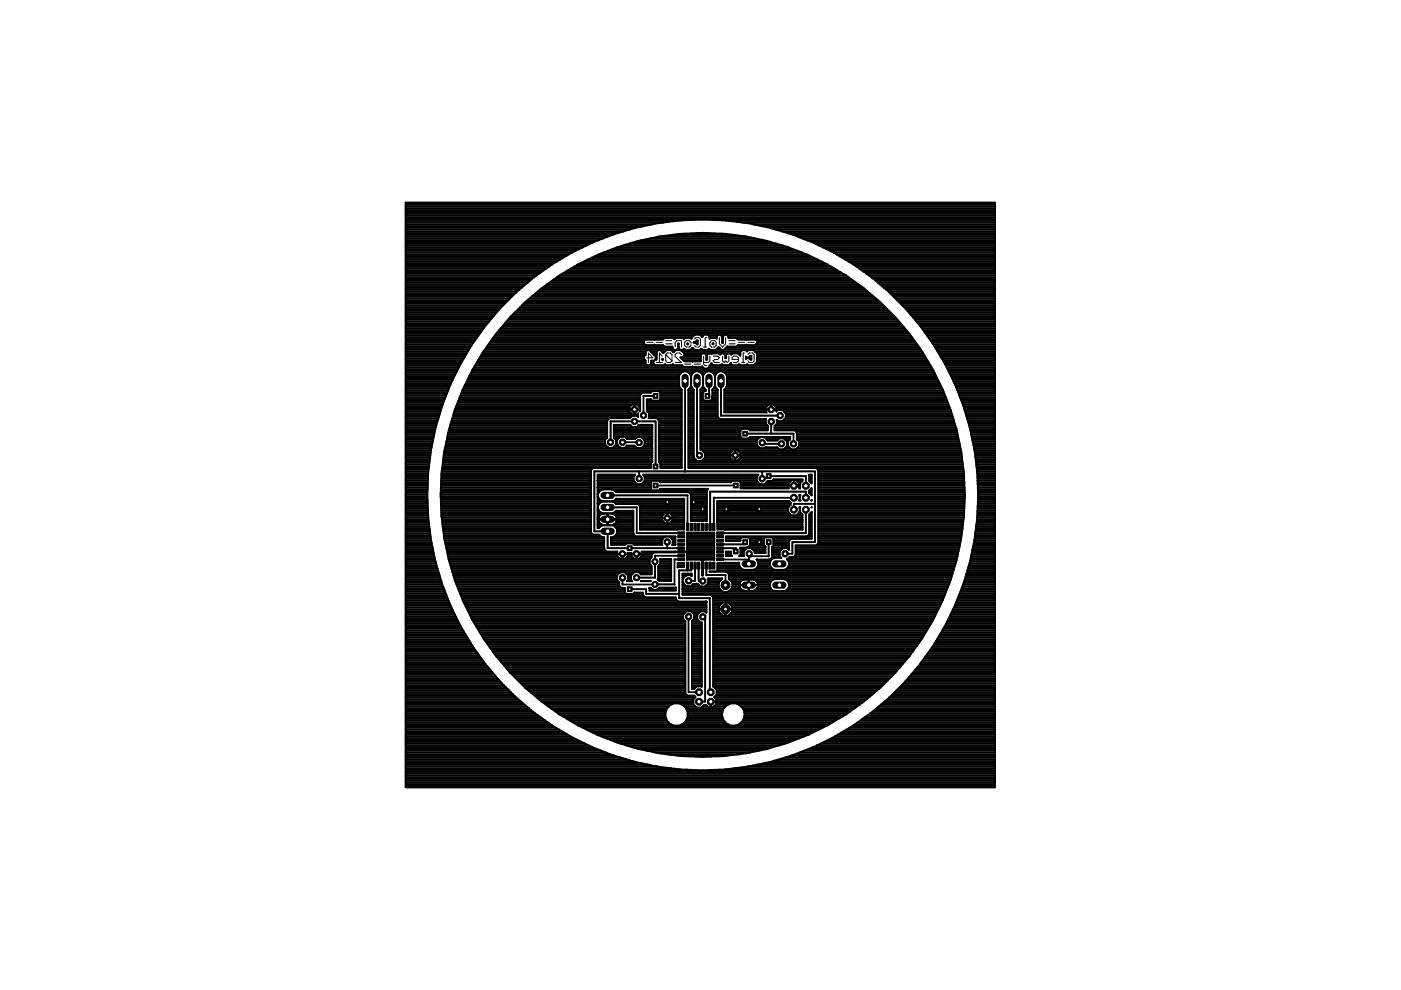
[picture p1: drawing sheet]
<svg xmlns="http://www.w3.org/2000/svg" width="297mm" height="210mm" viewBox="0 0 297 210" stroke-linecap="round" stroke-linejoin="round" font-family="sans-serif">
<g fill="none" stroke="#000" stroke-width=".21">
<path d="M137.1 72.6h1.4M137.1 75.9h1.4l-1-1.1v2.1M139.1 72.6h1.4M139.1 76.9h1.4M140.5 75.5l-.7-.7v2.1M141.1 72.9h1.4M141.1 72.2h1.4M141.1 75.2l.4-.4h.6l.4 .4v1.3M141.1 75.2v1.3l.4 .4h.6l.4-.4M141.1 75.2l1.4 1.3M143.2 73.6v-1l.3-.4h1v1.4M144.5 75.2l-.4-.4h-.6l-.3 .4v.3l1.3 1.4h-1.3"/>
<path d="M145.2 77.2h1.3M145.5 72.2h.7l.3 .4v.7l-.3 .3h-.7l-.3-.3v-.7zM147.2 71.9l.3-.3h.7l.3 .3v1.4l-.3 .3h-.7l-.3-.3M147.2 77.2h1.3M149.2 73.6h.6M149.2 75.5v1.7l.3 .3h.4M149.8 71.6h-.3v2M150.5 75.5v1l-.3 .4h-1M150.9 72.2h.6l.3 .4v.7l-.3 .3h-.6l-.4-.3v-.7zM151.2 75.5h1l.3 .4-.3 .3h-.7l-.3 .3 .3 .4h1M152.5 71.6v1.3l.7 .7 .7-.7v-1.3M153.2 75.5v1l.3 .4 .4-.4 .3 .4 .3-.4v-1"/>
<path d="M154.5 72.9h1.4M154.5 72.2h1.4M156.5 72.6h1.4M156.5 76.2h-1.3v-.3l.4-.4h.6l.3 .4v.6l-.3 .4h-.6M157.2 76.9h.7M157.9 74.8h-.3v2.1M158.6 72.6h1.3M158.6 75.2l.3-.4h.7l.3 .4v1.3l-.3 .4h-.7l-.3-.4"/>
</g>
<g fill="#000" stroke="#000" stroke-width=".21">
<path d="M143.7 118.4h1.5v.5h-1.5zM143.7 117.6h1.5v.5h-1.5zM143.7 116.8h1.5v.5h-1.5zM143.7 116h1.5v.5h-1.5zM143.7 115.2h1.5v.5h-1.5zM143.7 114.4h1.5v.5h-1.5zM143.7 113.6h1.5v.5h-1.5zM143.7 112.8h1.5v.5h-1.5zM145.5 111h.5v1.5h-.5zM145.5 119.2h.5v1.5h-.5zM146.3 111h.5v1.5h-.5zM146.3 119.2h.5v1.5h-.5z"/>
<path d="M147.1 111h.5v1.5h-.5zM147.1 119.2h.5v1.5h-.5zM147.9 111h.5v1.5h-.5zM147.9 119.2h.5v1.5h-.5zM148.7 111h.5v1.5h-.5zM148.7 119.2h.5v1.5h-.5zM149.5 111h.5v1.5h-.5zM149.5 119.2h.5v1.5h-.5zM150.3 111h.5v1.5h-.5zM150.3 119.2h.5v1.5h-.5zM151.1 111h.5v1.5h-.5zM151.1 119.2h.5v1.5h-.5z"/>
<path d="M151.9 112.8h1.5v.5h-1.5zM151.9 113.6h1.5v.5h-1.5zM151.9 114.4h1.5v.5h-1.5zM151.9 115.2h1.5v.5h-1.5zM151.9 116h1.5v.5h-1.5zM151.9 116.8h1.5v.5h-1.5zM151.9 117.6h1.5v.5h-1.5zM151.9 118.4h1.5v.5h-1.5z"/>
<circle cx="132" cy="122.5" r=".71"/>
</g>
<g fill="none" stroke="#000" stroke-width=".42">
<path d="M86 43h125v123.9h-125zM86 59.9h25.9M86 59.5h26.3M86 59.2h26.8M86 58.8h27.2M86 58.4h27.7M86 58h28.3M86 57.7h28.8M86 57.3h29.3M86 56.9h29.8M86 56.6h30.4M86 56.2h30.9"/>
<path d="M86 55.8h31.5M86 55.4h32.1M86 55.1h32.7M86 54.7h33.4M86 54.3h34M86 53.9h34.6M86 53.6h35.2M86 53.2h36M86 52.8h36.8M86 52.4h37.5M86 52h38.3M86 51.7h39.1"/>
<path d="M86 51.3h39.9M86 50.9h40.9M86 50.5h41.8M86 50.2h42.8M86 49.8h43.8M86 49.4h44.9M86 49.1h46.2M86 48.7h47.5M86 48.3h48.7M86 47.9h50.5M86 47.6h52.3M86 47.2h54.6"/>
<path d="M86 46.8h57.6M86 46.4h125M86 46.1h125M86 45.7h125M86 45.3h125M86 44.9h125M86 44.6h125M86 44.2h125M86 43.8h125M86 43.4h125M86 43.1h125M116.5 59.9h65"/>
<path d="M117.1 56h.1M117.1 56l-4 2.8-3.7 3.2M117.1 59.5h63.9M117.6 59.2h62.8M118.1 58.8h61.8M118.6 58.4h60.8M119.3 58h59.4M119.9 57.7h58.2M120.5 57.3h57M121.1 56.9h55.7M121.2 53.6h.1M121.2 53.6l-4.1 2.4"/>
<path d="M121.8 56.6h54.4M122.4 56.2h53.2M123.1 55.8h51.8M123.9 55.4h50.2M124.7 55.1h48.6M125.4 54.7h47.2M125.5 51.5h.1M125.5 51.5l-4.3 2.1M126.2 54.3h45.6M127 53.9h44M128 53.6h42M128.9 53.2h40.1"/>
<path d="M129.9 52.8h38.2M130 49.7h.1M130 49.7l-4.5 1.8M130.9 52.4h36.2M132.1 52h33.8M133.3 51.7h31.3M134.6 51.3h28.8M134.7 48.3h.1M134.7 48.3l-4.7 1.4M136.1 50.9h25.8M137.9 50.5h22.2M139.4 47.3h.1"/>
<path d="M139.4 47.3l-4.7 1M139.7 50.2h18.6M142.5 49.8h13M144.2 46.7h.1M144.2 46.7l-4.8 .6M147.8 49.4h2.4M149 46.5l4.8 .2M149 46.5h.1M149 46.5l-4.8 .2M153.8 46.7l4.8 .6M153.8 46.7h.1M154.4 46.8h56.6"/>
<path d="M157.4 47.2h53.6M158.6 47.3l4.7 1M158.6 47.3h.1M159.7 47.6h51.3M161.5 47.9h49.5M163.3 48.3h47.7M163.3 48.3l4.7 1.4M163.3 48.3h.1M164.5 48.7h46.5M165.8 49.1h45.2M167 49.4h44M168 49.7l4.5 1.8"/>
<path d="M168 49.7h.1M168.2 49.8h42.8M169.2 50.2h41.8M170.1 50.5h40.9M171.1 50.9h39.9M172.1 51.3h38.9M172.5 51.5l4.3 2.1M172.5 51.5h.1M172.9 51.7h38.1M173.7 52h37.3M174.4 52.4h36.6M175.2 52.8h35.8"/>
<path d="M176 53.2h35M176.7 53.6h34.3M176.8 53.6l4.1 2.4M176.8 53.6h.1M177.4 53.9h33.6M178 54.3h33M178.6 54.7h32.4M179.3 55.1h31.7M179.4 58.4a55.6 55.6 0 0 0-76.9 16.1M179.4 58.4a55.7 55.7 0 0 1 22.1 28.5M179.9 55.4h31.1M180.5 55.8h30.5"/>
<path d="M180.9 56l4 2.8M180.9 56h.1M181.1 56.2h29.9M181.6 56.6h29.4M182.2 56.9h28.8M182.7 57.3h28.3M183.2 57.7h27.8M183.7 58h27.3M184.3 58.4h26.7M184.8 58.8h26.2M184.9 58.8l3.7 3.2M184.9 58.8h.1"/>
<path d="M185.3 59.2h25.7M185.7 59.5h25.3M186.1 59.9h24.9M86 72.6h14.4M86 75.3h12.7M86 79.8h10.4M86 79.4h10.5M86 79h10.7M86 78.6h10.9M86 78.3h11.1M86 77.9h11.3M86 77.5h11.5"/>
<path d="M86 77.2h11.6M86 76.8h11.9M86 76.4h12.1M86 76h12.3M86 75.6h12.5M86 74.9h13M86 74.5h13.2M86 74.1h13.4M86 73.8h13.6M86 73.4h13.9M86 73h14.1M86 72.3h14.6"/>
<path d="M86 71.9h14.9M86 71.5h15.2M86 71.2h15.4M86 70.8h15.7M86 70.4h16M86 70h16.2M86 69.7h16.5M86 69.3h16.8M86 68.9h17M86 68.5h17.4M86 68.2h17.7M86 67.8h18"/>
<path d="M86 67.4h18.3M86 67h18.6M86 66.7h18.9M86 66.3h19.3M86 65.9h19.6M86 65.5h19.9M86 65.2h20.3M86 64.8h20.6M86 64.4h21M86 64h21.4M86 63.7h21.7M86 63.3h22.1"/>
<path d="M86 62.9h22.5M86 62.5h22.9M86 62.2h23.2M86 61.8h23.6M86 61.4h24.1M86 61h24.5M86 60.7h25M86 60.3h25.4M97.6 77.2a58.4 58.4 0 0 0-6.2 37.4M99.5 79.8h44.5M99.7 79.4h44.4M99.9 79h44.5"/>
<path d="M100.1 78.6h97.8M100.3 78.3h97.4M100.5 77.9h48.5M100.7 77.5h43.9M100.9 77.2h36M101.2 76.8h35.7M101.4 76.4h35.4M101.6 76h34.9M101.8 75.6h34.7M102 75.3h34.9M102.3 74.9h34.6M102.5 74.5a55.7 55.7 0 0 0-8.9 35"/>
<path d="M102.5 74.5h34.4M102.8 74.1h40.1M103 73.8h39.6M103.3 73.4h37.5M103.6 73h33.1M103.8 72.6h32.7M104.1 72.3h32.5M104.4 71.9h36.2M104.6 71.5h42.1M104.9 71.2h42.2M105.2 70.8h87.6M105.5 70.4h87"/>
<path d="M105.8 70h86.4M106.1 69.7h85.8M106.4 69.3h85.1M106.8 68.9h84.4M107.1 68.5h83.8M107.4 68.2h83.2M107.7 67.8h82.6M108 67.4h81.9M108.4 67h81.2M108.8 66.7h80.4M109.1 66.3h79.7M109.4 62h.1"/>
<path d="M109.4 62a58.9 58.9 0 0 0-11.8 15.2M109.5 65.9h79M109.9 65.5h78.2M110.3 65.2h77.4M110.6 64.8h76.7M111 64.4h76M111.4 64h75.2M111.8 63.7h74.4M112.3 63.3h73.4M112.7 62.9h72.6M113.2 62.5h71.6M113.6 62.2h70.8"/>
<path d="M114 61.8h69.9M114.5 61.4h69M115 61h68M115.5 60.7h67M116 60.3h66M136.9 75.3v-.7l.3-.3h.5l1.3 1.3v.5l-.1 .2h.3v-1.7l.4-.3h.4l.6 .5 .6-.5h1.2l.4 .4 .4-.4h1.2l.7 .6v.5l-.4 .4h-.4l.8 .8 1.7 .1 1.8-.1v-1.3M136.9 75.3l-.4 .3v.5l.4 .3v.7l.3 .3h.5l.3-.3v-.6h.7l-.2 .1v.5l.4 .3h1.8l.3-.2 .2 .2h1.2l.2-.2 .3 .2h1.7l.3 .4 3.9-.1 .5 .4h.8l.8-1.1 .4 .4h1.5l.2-.2 .3 .2h1.2l.5-.4 .3 .4h1.2l.2-.2 .3 .2h1.1l.3-.2 .2 .2h1.2l.7-.6M138 74.5h1.3M138 77.2h.6M138 74.6h.1M138 76.8h.5M138.3 74.9h.9"/>
<path d="M138.7 75.3h.5M139 76h.2M139 75.6h.2M140.3 74.5h.6M140.4 76.1l.1 .2zM140.4 74.6h.1M142.7 74.5h.3M143 71.9l-.3-.3h-1.8l-.4 .4h-3.6l-.4 .3v.5l.4 .4h3.6l.4 .3h1.7v.3l.3 .4h.5l.3-.4v-1h.2v1l.3 .4h.5l.3-.3 .2 .3h1.2l.4-.4M143 71.9l.2-.3h1.5l.3 .3M143 71.9h.1M143.4 74.1h.8M143.7 73.8h.2"/>
<path d="M143.7 73.4h.2M143.7 73h.2M144 79.8v2l.5 .8v16.6h-4.5v-1l-.3-.3M144 79.8a1.3 1.3 0 0 1 1.2-1.1 1.3 1.3 0 0 1 1.3 1.1M144.5 76h4.1M144.7 74.5h12.3M144.8 74.1h.4M144.9 76.4h3.7M144.9 75.6h3.7M145 71.9l.2-.3h1.2l.2 .2 .7-.8h1.1l.5 .5 .4-.5h.8l.4 .3v.5l.1-.2h1.2l.1 .2v-.5l.4-.3h.5l.3 .3v1.4M145 71.9h.1M145 74.9h12"/>
<path d="M145.1 75.3h3.5M145.8 72.8l.1 .2zM146 79h1M146.4 79.4h.3M146.5 74.1h.7M146.5 79.8a1.3 1.3 0 0 1 1.3-1.1 1.3 1.3 0 0 1 1.3 1.1M146.5 79.8v2M146.5 79.8h.1M146.8 73.8h.1M147.4 72.6l.5 .4v-.8l-.5 .3h-.3v.1h.8M147.7 72.3h.2M148.5 74.1h.4"/>
<path d="M148.6 75.3l.3-.4h.5l.4 .4M148.6 79h.9M148.6 71.2h.5M148.9 79.4h.3M149.1 79.8v2M149.1 79.8a1.3 1.3 0 0 1 1.2-1.1 1.3 1.3 0 0 1 1.3 1.1M149.1 79.8h.1M149.8 75.3v1h.1v-1M149.8 75.3h.1M149.8 76h.1M149.8 75.6h.1M149.9 75.3l.4-.4h2.1l.3 .3 .3-.3h.5l.3 .4"/>
<path d="M150.1 74.1h.5M150.3 71.2h1.8M150.3 77.9h47.2M150.5 77.5h46.8M150.5 71.5h1.4M150.7 77.2h.3M151.1 72.8l.2 .2zM151.1 79h1M151.4 79.4h.3M151.6 79.8a1.3 1.3 0 0 1 1.3-1.1 1.3 1.3 0 0 1 1.2 1.1M151.6 79.8v2M151.6 79.8h.1"/>
<path d="M151.8 74.1h1.1M152.2 73.8h.3M153 71.2h.5M153.1 72.6h.2M153.1 72.7h.2M153.1 72.3h.2M153.1 71.9h.2M153.1 71.5h.2M153.3 72.7v-1.4l.3-.3h.5l.4 .3v.3h1.6l.4 .4h3.6l.4 .3v.5l-.4 .4-1.9-.1-1.7 .1-.4 .3-1.9-.1-.7 .8h-.5l-.6-.6-.6 .6h-1.2l-.3-.3-.2 .3h-1.2l-.2-.3-.3 .3h-1.1l-.5-.4M153.5 74.1h41.7M153.7 79h44.4M153.8 75.3v.6h.1v-.6"/>
<path d="M153.8 75.3h.1M153.8 75.6h.1M153.9 73.8h41M153.9 75.3l.4-.4h.5l.2 .3 .3-.3h1.2l.5 .5v-.8l.3-.3h.8l.3 .2 .2-.2h1.2l.7 .6v1.9M154 79.4h44.3M154.1 79.8v2l-.5 .8M154.1 79.8h44.4M154.3 71.2h38.8M154.5 71.5h38.9M154.8 77.2h.2M156.3 73.4h38.4M156.4 71.9h37.2"/>
<path d="M156.8 75.3h.2M158.2 75.6l.1 .2h.5l.5-.3v.8l-.5-.4h-.5l-.1 .2zM158.2 76h.1M158.2 75.6h.1M158.9 76h.4M158.9 75.6h.4M160.1 74.5h35.4M160.1 77.2h37M160.3 73h34.1M160.4 72.3h33.5M160.5 74.9h35.2M160.5 72.6h33.7"/>
<path d="M160.5 75.3h35.4M160.5 76.8h36.3M160.5 76.4h36.1M160.5 76h35.9M160.5 75.6h35.7M186.6 60.3h24.4M187 60.7h24M187.5 61h23.5M187.9 61.4h23.1M188.3 61.8h22.7M188.6 62l3.4 3.4M188.6 62h.1"/>
<path d="M188.7 62.2h22.3M189.1 62.5h21.9M189.5 62.9h21.5M189.9 63.3h21.1M190.2 63.7h20.8M190.6 64h20.4M191 64.4h20M191.4 64.8h19.6M191.7 65.2h19.3M192 65.4l3.1 3.7M192 65.4h.1M192.1 65.5h18.9"/>
<path d="M192.4 65.9h18.6M192.7 66.3h18.3M193 66.7h18M193.4 67h17.6M193.7 67.4h17.3M194 67.8h17M194.3 68.2h16.7M194.6 68.5h16.4M194.9 68.9h16.1M195.1 69.1l2.8 3.9M195.1 69.1h.1M195.2 69.3h15.8"/>
<path d="M195.5 69.7h15.5M195.8 70h15.2M196 70.4h15M196.3 70.8h14.7M196.6 71.2h14.4M196.8 71.5h14.2M197.1 71.9h13.9M197.4 72.3h13.6M197.6 72.6h13.4M197.9 73l2.5 4.2M197.9 73h.1M197.9 73h13.1"/>
<path d="M198.1 73.4h12.9M198.4 73.8h12.6M198.6 74.1h12.4M198.8 74.5h12.2M199 74.9h12M199.2 75.3h11.8M199.5 75.6h11.5M199.7 76h11.3M199.9 76.4h11.1M200.1 76.8h10.9M200.4 77.2l2.1 4.3M200.4 77.2h.1"/>
<path d="M200.4 77.2h10.6M200.6 77.5h10.4M200.7 77.9h10.3M200.9 78.3h10.1M201.1 78.6h9.9M201.3 79h9.7M201.5 79.4h9.5M201.6 79.8h9.4M86 97.7h5.1M86 99.2h4.9M86 84.6h8.3M86 100h4.8"/>
<path d="M86 99.6h4.8M86 98.9h5M86 98.5h5M86 98.1h5M86 97.4h5.1M86 97h5.2M86 96.6h5.2M86 96.2h5.3M86 95.9h5.3M86 95.5h5.4M86 95.1h5.4M86 94.7h5.5"/>
<path d="M86 94.4h5.6M86 94h5.7M86 93.6h5.7M86 93.2h5.8M86 92.9h5.9M86 92.5h6M86 92.1h6.1M86 91.8h6.1M86 91.4h6.2M86 91h6.3M86 90.6h6.4M86 90.3h6.5"/>
<path d="M86 89.9h6.6M86 89.5h6.7M86 89.1h6.8M86 88.8h6.9M86 88.4h7M86 88h7.2M86 87.6h7.3M86 87.2h7.4M86 86.9h7.5M86 86.5h7.6M86 86.1h7.7M86 85.8h7.8"/>
<path d="M86 85.4h8M86 85h8.1M86 84.3h8.4M86 83.9h8.6M86 83.5h8.7M86 83.1h8.9M86 82.8h9M86 82.4h9.1M86 82h9.3M86 81.6h9.4M86 81.3h9.6M86 80.9h9.8"/>
<path d="M86 80.5h10M86 80.1h10.2M93.7 100h31.6M93.7 99.6h31.7M93.8 98.9h44.2M93.9 98.5h44.1M93.9 98.1h44.2M94 97.7h44.3M94 97.4h44.3M94 97h44.3M94.1 96.6h44.2M94.1 96.2h44.2"/>
<path d="M94.2 95.9h44.1M94.3 95.5h44M94.3 95.1h44M94.4 94.7h34.4M94.5 94.4h33.9M94.6 94h33.7M94.6 93.6h33.7M94.7 93.2h33.6M94.8 92.9h33.9M94.9 92.5h33.8M95 92.1h33.7M95 91.8h33.7"/>
<path d="M95.1 91.4h33.6M95.2 91h33.5M95.3 90.6h33.4M95.4 90.3h33.3M95.6 89.9h33.1M95.7 89.5h33M95.8 89.1h33M95.9 88.8h33.2M96 88.4h37.9M96.1 88h39.2M96.2 87.6h37.6M96.3 87.2h37.1"/>
<path d="M96.5 86.9h36.9M96.6 86.5h36.8M96.8 86.1h36.8M96.9 85.8h37.1M97 85.4h38.7M97.2 85h38.5M97.3 84.6h38.4M97.5 84.3h38.2M97.6 83.9h38.1M97.8 83.5h38.1M97.9 83.1h40.2M98.1 82.8h46.4"/>
<path d="M98.2 82.4h46.1M98.4 82h45.7M98.6 81.6h45.4M98.8 81.3h45.2M99 80.9h45M99.1 80.5h44.9M99.3 80.1h44.7M125.9 99.2l-.6 .6v13l.6 .6h1.1l.3 .3 .8 .2v2.5l.3 .4M129.1 88.8l-.4 .4v3.6l-.4 .5v1l.7 .6h.9l.7-.6v-1l-.4-.5v-2.7h3.4l.4 .4h1l.5-.4h2.8v7.8M129.5 93.8v-4.5h9.5v9.6M130.1 94.7h1.2M130.2 92.5h8.1"/>
<path d="M130.2 92.1h8.1M130.2 91.8h8.1M130.2 91.4h8.1M130.2 91h8.1M130.2 90.6h8.1M130.2 90.3h3.6M130.2 92.9h1M130.5 94.4h.4M130.6 93.2h.3M130.6 94h.2M130.6 93.6h.2M131.5 92.6h1l.4 .5h1.8l.3-.4h1l.7 .7v.9l-.7 .7h-1l-.5-.5h-1.6l-.4 .4h-1l-.7-.6v-1z"/>
<path d="M132 93.8l3.5 .1M132.7 94.7h2.1M132.7 92.9h2.2M133.4 86.8h2.2M133.4 87.3l.7 .6h.9l.3-.2v.7l-.3-.2h-1l-.4 .4-4.5 .2M134.5 85.7v2.2M134.5 87.6h.1M134.5 87.2h.1M134.5 86.9h.1M134.5 86.5h.1M134.5 86.1h.1M134.5 85.8h.1"/>
<path d="M135 85.8h.7M135.2 88.4h.1M135.3 90.3h3M135.4 86.1h.3M135.5 99.9v1.6M135.6 86.9h.1M135.6 86.5h.1M136.2 92.9h2.1M136.3 94.7h2M136.6 93.2h1.7M136.7 94.4h1.6M136.7 94h1.6"/>
<path d="M136.7 93.6h1.6M137.1 86.9h7.4M137.1 86.5h7.4M137.1 86.1h7.4M137.1 85.8h7.4M137.1 85.4h7.4M137.1 85h7.4M137.3 87.2h7.2M137.6 87.6l-.1 1 1.9 .2M137.6 88.4h6.9M137.6 88h6.9M137.6 87.6h6.9"/>
<path d="M138 83.2l.3-.3h1.4l.3 .3v1.5M138 83.2h.1M138 84.7h.1M138 84.7l.3 .3h1.4l.3-.3M138 83.2h-1.7l-.5 .3-.2 3.7v-.8l-.6-.7h-.9l-.7 .7v.9M138 84.7h-.9v2.4l.5 .5M138.3 97.9l-.3 .3v1h-44.2M138.3 97.9h.1M139 83.9h-2.6v4.2M139.4 88.8l.3 .4v8.7M139.4 88.8h5.1M139.7 89.1h4.8"/>
<path d="M139.7 97.7h4.8M139.7 97.9h.1M139.7 97.4h4.8M139.7 97h4.8M139.7 96.6h4.8M139.7 96.2h4.8M139.7 95.9h4.8M139.7 95.5h4.8M139.7 95.1h4.8M139.7 94.7h4.8M139.7 94.4h4.8M139.7 94h4.8"/>
<path d="M139.7 93.6h4.8M139.7 93.2h4.8M139.7 92.9h4.8M139.7 92.5h4.8M139.7 92.1h4.8M139.7 91.8h4.8M139.7 91.4h4.8M139.7 91h4.8M139.7 90.6h4.8M139.7 90.3h4.8M139.7 89.9h4.8M139.7 89.5h4.8"/>
<path d="M139.9 98.1h4.6M139.9 83.1h4.6M140 84.6h4.5M140 98.9h4.5M140 98.5h4.5M140 84.3h4.5M140 83.9h4.5M140 83.5h4.5M145.2 80.8v19.1M146 97.7h58M146 82.6v16.6h58.2M146 82.6h.1"/>
<path d="M146 84.6h1.1M146 98.9h58.2M146 98.5h58.1M146 98.1h58.1M146 97.4h1.4M146 97h1.1M146 96.6h1.1M146 96.2h1.1M146 95.9h1.1M146 95.5h1.1M146 95.1h1.1M146 94.7h1.1"/>
<path d="M146 94.4h1.1M146 94h1.1M146 93.6h1.1M146 93.2h1.1M146 92.9h1.1M146 92.5h1.1M146 92.1h1.1M146 91.8h1.1M146 91.4h1.1M146 91h1.1M146 90.6h1.1M146 90.3h1.1"/>
<path d="M146 89.9h1.1M146 89.5h1.1M146 89.1h1.1M146 88.8h1.1M146 88.4h1.1M146 88h1.1M146 87.6h1.1M146 87.2h1.1M146 86.9h1.1M146 86.5h1.1M146 86.1h1.1M146 85.8h1.1"/>
<path d="M146 85.4h1.1M146 85h1.1M146 84.3h1.1M146 83.9h1.1M146 83.5h1.1M146 83.1h1.1M146 82.8h1.1M146.2 82.4h.7M146.4 82h.2M146.5 81.8l.6 .8v14.1v.3l.7 .7M146.5 81.8l-.5 .8M146.5 81.6h.1"/>
<path d="M146.5 81.3h.1M146.5 80.9h.1M146.5 80.5h.1M146.5 80.1h.1M147.8 80.8v15.7h.5M148.5 82.6v12.8h.3l.7 .7v.9l-.7 .7M148.5 82.6h.1M148.5 84.6h.5M148.5 95.1h16.6M148.5 94.7h12.3M148.5 94.4h11.9M148.5 94h11.9"/>
<path d="M148.5 93.6h11.9M148.5 93.2h12.1M148.5 92.9h8.7M148.5 92.5h8.5M148.5 92.1h8.5M148.5 91.8h8.5M148.5 91.4h8.5M148.5 91h8.7M148.5 90.6h14.3M148.5 90.3h14.2M148.5 89.9h13.9M148.5 89.5h13.8"/>
<path d="M148.5 89.1h13.8M148.5 88.8h4M148.5 88.4h3.7M148.5 88h3.6M148.5 87.6h3.6M148.5 87.2h3.6M148.5 86.9h3.6M148.5 86.5h3.6M148.5 86.1h3.6M148.5 85.8h3.6M148.5 85.4h3.6M148.5 85h3.6"/>
<path d="M148.5 84.3h.5M148.5 83.9h.5M148.5 83.5h.5M148.5 83.1h.6M148.5 82.8h1.1M148.7 82.4h.7M148.9 95.5h6.5M148.9 82h.2M149 84.7l.3 .3h1.4l.3-.3M149.1 81.8l.5 .8M149.1 81.8l-.6 .8M149.1 81.6h.1"/>
<path d="M149.1 81.3h.1M149.1 80.9h.1M149.1 80.5h.1M149.1 80.1h.1M149.1 97.4h6M149.2 95.9h5.8M149.5 97h5.3M149.5 96.6h5.3M149.5 96.2h5.3M149.6 82.6v.3h-.3l-.3 .3v1.5M150.3 80.8v3.1h-.3M151 84.6h1.1"/>
<path d="M151 84.3h1.1M151 82.6h.1M151 82.6v2.1M151 83.9h1.1M151 83.5h1.1M151 83.1h1.1M151 82.8h1.1M151.3 82.4h.6M151.5 82h.2M151.6 81.8l.6 .8M151.6 81.8l-.6 .8M151.6 81.6h.1"/>
<path d="M151.6 81.3h.1M151.6 80.9h.1M151.6 80.5h.1M151.6 80.1h.1M152.1 82.6v5.7l.4 .5 9.9 .1-.1 1M152.9 80.8v7.3h12.5M153.6 82.6v4.8h8.9l-.1-.1v-.9l.7-.7h.9l.6 .7v.8l.4-.2h.9l.7 .6M153.6 82.6h.1M153.6 84.6h47.1M153.6 87.2h8.8M153.6 86.9h8.8M153.6 86.5h8.8"/>
<path d="M153.6 86.1h9M153.6 85.8h9.4M153.6 85.4h47.4M153.6 85h47.2M153.6 84.3h46.9M153.6 83.9h46.8M153.6 83.5h46.6M153.6 83.1h46.5M153.6 82.8h46.3M153.8 82.4h46M154 82h45.6M154.1 81.6h45.3"/>
<path d="M154.1 81.3h45.1M154.1 80.9h44.9M154.1 80.5h44.7M154.1 80.1h44.6M154.8 97v-.9l.6-.7h1l.6 .7v.9M154.8 96.5h2.2M154.8 97l.6 .7h1l.6-.7M155.9 95.4v2.3M155.9 97.4h.1M155.9 97h.1M155.9 96.6h.1M155.9 96.2h.1"/>
<path d="M155.9 95.9h.1M155.9 95.5h.1M156.4 95.5h47.3M156.7 97.4h47.3M156.8 95.9h47M157 97h46.9M157 96.6h46.9M157 96.2h46.9M158 91.9h10.2v2.2M158.8 91h4M158.8 92.9h2.2M159 91.2l-.3-.3h-1.4l-.3 .3v1.4l.3 .4h1.4l.3-.4"/>
<path d="M159 91.2h.1M159 92.6v.1M159 92.6h8.5v.6l-.4 .4M161.6 93.9v.2h4.1M161.6 99.9v1.6M162.3 92.9h5.2M162.3 89.9l.5 .4v.9h-3.8M162.4 86.8h2.2M162.6 93.2h2.3M162.8 93.4l-.7-.7h-1l-.7 .7v1M162.8 93.4h.1M162.8 93.4h2l.4-.5h1l.7 .7"/>
<path d="M163.5 85.7v1.2M163.5 89.4v2.5M163.5 86.5h.1M163.5 86.1h.1M163.5 85.8h.1M164 85.8h37.1M164.2 91h38.6M164.2 90.6h38.4M164.3 90.3h38.2M164.4 86.1h36.9M164.6 86.9h36.9M164.6 86.5h36.8"/>
<path d="M164.7 89.9h37.7M164.7 89.9l-.5 .4v.9l4.4 .1 .4 .5v1.4l.4 .4M164.7 89.5h37.6M164.7 89.1h.1M166.1 89.1h36.1M166.2 87.2h35.5M166.3 95.1h1.3M166.4 88.8h35.7M166.5 93.2h.9M166.6 87.6v1l-.7 .7h-.9l-.3-.3v.9M166.6 88.4h35.4M166.6 88h35.3"/>
<path d="M166.6 87.6h35.2M166.7 94.7h.5M166.9 93.6h.2M166.9 93.6v1l-.7 .7h-1l-.4-.5h-2.5l-.2 .2h-1l-.7-.6M166.9 94.4h.2M166.9 94h.2M167.1 93.6v1l.6 .7h1l.7-.7v-1M168.7 91.4h34.2M168.9 95.1h34.8M168.9 91.8h34M169 92.9h34.2M169 92.5h34.1"/>
<path d="M169 92.1h34M169 93.2h34.3M169.2 94.7h34.4M169.4 93.6h33.9M169.4 94.4h34.1M169.4 94h34M172.9 99.2l.6 .6-.1 15.5M173.4 99.6h30.9M173.5 100h30.8M201.5 86.9l1.4 4.4M201.8 80.1h9.2M202 80.5h9"/>
<path d="M202.2 80.9h8.8M202.4 81.3h8.6M202.5 81.5l1.7 4.5M202.5 81.5h.1M202.5 81.6h8.5M202.7 82h8.3M202.8 82.4h8.2M202.9 91.3h.1M202.9 91.3a55.9 55.9 0 0 1 1.5 18.2M203 82.8h8M203.1 83.1h7.9M203.3 83.5h7.7"/>
<path d="M203.4 83.9h7.6M203.6 84.3h7.4M203.7 84.6h7.3M203.9 85h7.1M204 85.4h7M204.2 85.8h6.8M204.2 86a57.9 57.9 0 0 1 3.2 18.9M204.2 86h.1M204.3 86.1h6.7M204.4 86.5h6.6M204.5 86.9h6.5M204.6 87.2h6.4"/>
<path d="M204.7 87.6h6.3M204.8 88h6.2M205 88.4h6M205.1 88.8h5.9M205.2 89.1h5.8M205.3 89.5h5.7M205.4 89.9h5.6M205.5 90.3h5.5M205.6 90.6h5.4M205.7 91h5.3M205.8 91.4h5.2M205.8 91.8h5.2"/>
<path d="M205.9 92.1h5.1M206 92.5h5M206.1 92.9h4.9M206.2 93.2h4.8M206.2 93.6h4.8M206.3 94h4.7M206.4 94.4h4.6M206.5 94.7h4.5M206.6 95.1h4.4M206.6 95.5h4.4M206.7 95.9h4.3M206.7 96.2h4.3"/>
<path d="M206.8 96.6h4.2M206.8 97h4.2M206.9 97.4h4.1M206.9 97.7h4.1M206.9 98.1h4.1M207 98.5h4M207.1 98.9h3.9M207.1 99.2h3.9M207.1 99.6h3.9M207.2 100h3.8M86 110.5h4.9M86 112h5.1"/>
<path d="M86 102.6h4.7M86 102.2h4.7M86 110.1h4.8M86 118.7h6.3M86 117.2h5.9M86 114.2h5.4M86 119.8h6.5M86 119.5h6.4M86 119.1h6.3M86 118.3h6.2M86 118h6.1M86 117.6h6"/>
<path d="M86 116.8h5.9M86 116.5h5.8M86 116.1h5.7M86 115.7h5.6M86 115.3h5.5M86 115h5.5M86 113.8h5.3M86 113.5h5.2M86 113.1h5.2M86 112.7h5.2M86 112.4h5.1M86 111.6h5"/>
<path d="M86 111.2h5M86 110.8h4.9M86 109.7h4.8M86 109.3h4.8M86 109h4.8M86 108.6h4.7M86 108.2h4.7M86 107.8h4.7M86 107.5h4.7M86 107.1h4.7M86 106.7h4.7M86 106.4h4.7"/>
<path d="M86 106h4.6M86 105.6h4.6M86 105.2h4.6M86 104.9h4.6M86 104.5h4.6M86 104.1h4.6M86 103.7h4.6M86 103.4h4.7M86 103h4.7M86 101.9h4.7M86 101.5h4.7M86 101.1h4.7"/>
<path d="M86 100.7h4.8M86 100.4h4.8M91.4 114.6h-5.4M91.4 114.6l1 4.7M92.4 119.3h.1M92.4 119.3l1.3 4.6M93.4 104.9h31.9M93.5 105.6h31.8M93.5 105.2h31.8M93.5 104.5h31.8M93.5 106h31.8M93.5 104.1h31.8"/>
<path d="M93.5 106.4h31.8M93.5 103.7h31.8M93.5 103.4h31.8M93.5 107.1h31.8M93.5 106.7h31.8M93.5 103h31.8M93.5 102.6h31.8M93.5 102.2h31.8M93.5 107.5h31.8M93.6 107.8h31.7M93.6 101.9h31.7M93.6 108.6h31.7"/>
<path d="M93.6 108.2h31.7M93.6 101.5h31.7M93.6 109h31.7M93.6 101.1h31.7M93.6 100.7h31.7M93.6 109.5h.1M93.6 109.5a55.6 55.6 0 0 0 55.4 51 55.6 55.6 0 0 0 55.4-51M93.6 109.3h31.7M93.6 100.4h31.7M93.6 109.7h31.7M93.7 110.1h31.6M93.7 110.5h31.6"/>
<path d="M93.8 110.8h31.5M93.8 111.2h31.5M93.9 111.6h31.4M93.9 112h31.4M94 112.4h31.3M94 112.7h31.3M94.1 113.1h31.3M94.1 113.5h33M94.2 113.8h33.4M94.2 114.2h33.9M94.3 114.6h33.8M94.4 115h33.7"/>
<path d="M94.4 115.3h33.7M94.5 115.7h33.6M94.6 116.1h33.5M94.7 116.5h33.4M94.8 116.8h33.6M94.8 117.2h36.1M94.9 117.6h36M95 118h35.9M95.1 118.3h36.2M95.2 118.7h42.6M95.3 119.1h42.4M95.4 119.5h42.4"/>
<path d="M95.5 119.8h42.5M126.7 110.5h.2M126.7 102.6h11.3M126.7 102.2h7.9M126.7 110.1h7.6M126.7 111.6h.6M126.7 111.2h.9M126.7 110.8h.4M126.7 109.7h.2M126.7 109.3h.4M126.7 109h.9M126.7 108.6h.6"/>
<path d="M126.7 108.2h.3M126.7 107.8h.1M126.7 107.5h.1M126.7 107.1h.2M126.7 106.7h.4M126.7 106.4h1M126.7 106h.5M126.7 105.6h.2M126.7 105.2h.1M126.7 104.9h.1M126.7 104.5h.2M126.7 104.1h.5"/>
<path d="M126.7 103.7h11.4M126.7 103.4h11.3M126.7 103h11.3M126.7 101.9h7.6M126.7 101.5h7.6M126.7 101.1h7.6M126.7 100.7h7.9M126.8 110.2h.1M126.8 110.2h4M126.8 110.2l.3 .7 .9 .4M127 111.9v.1M127.1 109.3l.7-.4h1v2.4"/>
<path d="M127.1 109.3l-.3 .8M127.3 111.6l.5-.2h2l.9 .5M127.3 111.6l-.3 .3M127.8 106.3a1.3 1.3 0 0 0-1 1.3 1.3 1.3 0 0 0 1 1.2h2l.9-.5M127.8 106.3h2M128.4 116.8l2.5 .1v1l.6 .7h.9l.7-.7v-.7h.7v.7l.7 .6h.9l.7-.6v-1h7.2v.2h-4.6a.8 .8 0 0 0-.5 1 1.19 1.19 0 0 0 0 1.9v1.8h-2.3l-.5-.5M128.8 110.5h.1M128.8 111.2h.1M128.8 110.8h.1M128.8 109.7h.1M128.8 109.3h.1M128.8 109h.1"/>
<path d="M128.8 107.6h6.2v5.4h9.4M128.8 105h17v6.7M129.5 114.2h11M129.5 115.3h3.2M129.5 115h10.8M129.5 114.6h10.8M129.8 106.3l.9 .5M129.9 106.4h15.2M130 113.8h10.9M130 109h4.3M130 111.3h-.3M130.1 111.2h4.2"/>
<path d="M130.3 111.6h4M130.3 108.6h4M130.4 106h14.7M130.5 104.1h19.4M130.5 109.3h3.8M130.5 106.7h14.6M130.6 113.5h3.8M130.6 110.8h3.7M130.7 104.3h.1M130.7 106.8v.1M130.7 104.3l-.9-.5h-2a1.3 1.3 0 0 0-1 1.2 1.3 1.3 0 0 0 1 1.3M130.7 105.7l-.9 .6"/>
<path d="M130.7 105.7v.1M130.7 105.7h14.4l-.1 6.6h-9.3l-.1-5.1-.5-.3h-4.4M130.7 108.3h.1M130.7 108.3h3.6v4.9l.6 .5h8.3v1.8h-.7l.1-.1v-1l-.7-.7M130.7 111.9a1.27 1.27 0 0 1 0 1.4 1.27 1.27 0 0 1-1.2 .6v1.6h3l.3-.3h1.4l.3 .3h5.9l-.1-.1v-1l.7-.7M130.7 112h3.6M130.7 110.5h3.6M130.7 109.7h3.6M130.8 113.1h3.5M130.8 110.1a1.23 1.23 0 0 0-1.1-1.2h-.8v2.4M130.8 110.2l-.3 .7-.5 .4M130.8 110.2h.1"/>
<path d="M130.8 112.4h3.5M130.9 117.4h2.2M130.9 112.7h3.4M132 117.4v1.2M132 118.3h.1M132 118h.1M132 117.6h.1M132.7 118.3h1.6M133 118h.9M133.1 117.6h.7M133.8 117.4h2.3M134.3 115.3h6"/>
<path d="M135 117.4v1.1M135 118.3h.1M135 118h.1M135 117.6h.1M135 102.6l-.7-.6v-1l.4-.4h-8v11.4h.3M135.5 107.1h9.6M135.6 118.3h2.4M135.7 110.5h4.8M135.7 112h9.3M135.7 110.1h4.7M135.7 111.6h9.3M135.7 111.2h9.3"/>
<path d="M135.7 110.8h5.2M135.7 109.7h4.7M135.7 109.3h4.7M135.7 109h5.1M135.7 108.6h9.4M135.7 108.2h9.4M135.7 107.8h9.4M135.7 107.5h9.4M136 118h2.2M136.1 117.2h2.4M136.1 117.6h2.1M136.4 102.2h1.6"/>
<path d="M136.4 100.7h24.3M136.7 101.9h23.7M136.7 101.5h23.7M136.7 101.1h23.7M138 102.2l.3-.3h1.4l.3 .3M138 102.2v1.5l.3 .2h1.4l.3-.2M139 102.9h17M139.8 119.8h2.5M139.9 118.5h2.4v4.7h-2.5l-.3-.3 .1-2.9a1.12 1.12 0 0 0 .3-1.5zM139.9 103.7h10.2M140 118.7h2.3M140 119.5h2.3"/>
<path d="M140 102.2v.1M140 103.7h.1M140 103.7h10.1l-.2 .4M140 102.2h15M140 119.1h2.3M140.4 109.9h2.2M141.5 110.5h.1M141.5 110.1h.1M141.5 108.7v2.3M141.5 114.9v1.3M141.5 110.8h.1M141.5 109.7h.1"/>
<path d="M141.5 109.3h.1M141.5 109h.1M141.5 106.4v3.5M142 113.8h1.2M142 110.8h3M142.2 109h2.9M142.4 110.5h2.7M142.4 114.2h.8M142.6 109.3h2.5M142.6 110.1h2.5M142.6 109.7h2.5M142.6 115.3h.6"/>
<path d="M142.6 115h.6M142.6 114.6h.6M143.3 117h2.3M143.7 119.8h1.3M143.7 119.5h1.3M144.4 116.2h-15.6v-3.6h-2.8v-12.7h46.8v15h-4.8v2.5h-1.5M144.4 117h.1M144.4 118.6h-1.4v5.3h-11v-1.4M144.4 117.8h-5.5v4.7h-3.9M145.6 117.2h5.8M145.6 116.8h5.8M145.7 112.9h5.7v5.8h-5.7z"/>
<path d="M145.7 114.2h5.7M145.7 118.3h5.7M145.7 118h5.7M145.7 117.6h5.7M145.7 116.5h5.7M145.7 116.1h5.7M145.7 115.7h5.7M145.7 115.3h5.7M145.7 115h5.7M145.7 114.6h5.7M145.7 113.8h5.7M145.7 113.5h5.7"/>
<path d="M145.7 113.1h5.7M146.2 104.5h3.7M146.5 104.9h3.4M146.5 110.1h3.4M146.5 109.7h3.4M146.5 109.3h3.4M146.5 109h3.4M146.5 108.6h3.4M146.5 108.2h3.4M146.5 107.8h3.4M146.5 107.5h3.4M146.5 107.1h3.4"/>
<path d="M146.5 106.7h3.4M146.5 106.4h3.4M146.5 106h3.4M146.5 105.6h3.4M146.5 105.2h3.4M146.6 119.9v1h-2.6v5.9h6.5v20h.2M147.1 106.4h1.9v1.5M147.4 119.9v3.2h-1.4M148.1 119.9v3.3h.9M148.6 118.7h.7M149 118.7v2.4M149 119.9h.1"/>
<path d="M149 119.8h.1M149 119.5h.1M149 119.1h.1M149.8 119.9v2h4v2.2M149.9 104.1v6.4h-3.4v-5.6l-.1-.3-.5-.3h-15.2M152.1 110.5h18M152.1 106.2h15.2l.4 .4-.1 .5-.5 .5v1l.7 .7h1l.7-.7v-1.1h.2l-.1 1.1 .5 .5v3.2h-18zM152.1 110.1h18M152.1 109.7h18M152.1 109.3h18M152.1 109h15.4M152.1 108.6h15"/>
<path d="M152.1 108.2h15M152.1 107.8h15M152.1 107.5h15.1M152.1 107.1h15.5M152.1 106.7h15.5M152.1 106.4h15.3M152.1 112h18M152.1 119.8h4.6M152.1 119.5h4.6M152.1 111.6h18M152.1 111.2h18M152.1 110.8h18"/>
<path d="M152.7 116.2h3.3v.7M153.9 116.9h1.1v.7l.2 .3h-1.3zM153.9 117.2h1.1M153.9 114.2h3.1M153.9 117.6h1.1M153.9 114.6h3.1M153.9 113.8h18.2M154 107.9h7M155 102.2l.3-.3h1.4l.3 .3M155 102.2v.1M157 102.6h4.1M157 102.2h3.7"/>
<path d="M157 117.2h.7M157 117.6h.7M157 116.8h.8M157 116.5h1.1M157 103.4h10.2M157 103h12.6M157.7 117.9h.1M158 114.9v.5h-5.3M158.2 116.1h4.1M158.8 117.4v2.1l-.1-.9h-6M158.9 115.7h3.2M159 114.2l-.3-.3h-1.4l-.3 .3v.5h-3.1v-1h17.1l.6-.5v-4.1l.5-.5v5.6h-8.1"/>
<path d="M159 114.2v1.5l-.3 .3-.6 .1h-1.2l.1 1.5-.3 .3h1M159 114.2h3M159 115.3h3M159 115h3M159 114.6h3M159.6 116.5h2.7M159.9 116.8h2.4M160 114.9h1M160.5 118.7h3M160.7 119.1h2.6M160.8 119.8h2.4M160.8 119.5h2.4"/>
<path d="M162 114.2l.3-.3h1.4l.3 .3M162 114.2v1.5l.3 .3M162.1 102.6h5.1M162.3 116v1.2h-2.3v-.3l-.7-.7h-1l-.6 .7v1M162.3 116h.1M162.5 102.2h4.9M162.8 102l-.7 .7h-1l-.7-.7v-1l.4-.4h-24.4l.3 .4v1l-.7 .6M162.8 102h.1M163 114.9v3h-4.2M163 100.9h7.9v2.1M163.6 118.3l-.5 .3h-2.7a1.27 1.27 0 0 1 .4 1.3 1.27 1.27 0 0 1-1 .9h-2.1l-.4-.2M163.6 118.3h.5"/>
<path d="M163.7 117.2h1.6M163.7 116l-.1 2.3M163.7 116h.1M163.7 118h1.7M163.7 117.6h1.6M163.7 116.8h1.7M163.7 116.5h2M163.7 116.1h3.6M163.8 101.9h4M163.9 115.7h3.4M164 101.6l-.3 .4h-.9M164 101.6v.1"/>
<path d="M164 114.2v1.5l-.3 .3M164 101.6h6.1v.4l-.5 .5 .1 1h-.3l.1-.5h-2.3v.5h-10.2v-1.3M164 115.3h3.3M164 115h3.3M164 114.6h3.4M167 118.7h35.8M167.2 118.3h35.7M167.2 116.5h.1M167.2 119.1h35.5M167.3 119.8h35.2M167.3 119.5h35.3M167.8 101.8h1l.7 .7v.5h-2.3v-.5z"/>
<path d="M167.9 114.2l-.3 .1-.3 .5v1.8l-.4-.4h-.9l-.7 .7v1l.4 .4h-1.5a1.3 1.3 0 0 0-1 1.2 1.3 1.3 0 0 0 1 1.3h2.1l.4-.2M168.3 102.6h.1M168.3 101.8v1.2M168.3 102.2h.1M168.3 101.9h.1M168.3 105.5h-17v6.2M168.4 118h34.6M168.7 117.6h34.4M168.7 117.2h34.4M168.7 116.8h34.5M168.7 116.5h34.6M168.7 116.1h34.7"/>
<path d="M168.7 115.7h34.8M168.8 101.9h1.3M169.1 109h1M169.2 102.2h.7M169.5 104.9h.2v1.2h-.3zM169.5 102.6h.1M169.5 103.4h.1M169.5 108.6h.2M169.5 108.2h.1M169.5 107.8h.1M169.5 106h.1M169.5 105.6h.1"/>
<path d="M169.5 105.2h.1M170.9 105.5v-1.3h-20.3v7.5M170.9 108.1v4.9h-18.2M171.4 113.5h.7M171.5 100.6h.6v1.9l-.5-.5zM171.5 104l.6-.5v1.5l-.5-.5zM171.5 100.7h.6M171.6 110.5h.5M171.6 112h.5M171.6 110.1h.5M171.6 113.1h.5M171.6 112.7h.5"/>
<path d="M171.6 112.4h.5M171.6 111.6h.5M171.6 111.2h.5M171.6 110.8h.5M171.6 109.7h.5M171.6 109.3h.5M171.6 104.5h.5M171.6 104.1h.5M171.6 101.9h.5M171.6 101.5h.5M171.6 101.1h.5M171.7 109h.4"/>
<path d="M171.8 102.2h.3M171.8 103.7h.3M171.9 104.9h.2M172 106.1l.1-.1zM172 108.6h.1M172.1 107.5h.1M172.1 107.5v.1M172.8 106.8h-4.5v1.3M173.4 115.3h30.1M173.4 115.3l-.5 .4h-4.2l-.1 2.1-.5 .3h-.7l-.6 .5a1.25 1.25 0 0 1-.1 2M173.5 110.5h30.8M173.5 112h30.6"/>
<path d="M173.5 102.6h31M173.5 102.2h30.9M173.5 110.1h30.8M173.5 114.2h30.3M173.5 115h30.1M173.5 114.6h30.2M173.5 113.8h30.3M173.5 113.5h30.4M173.5 113.1h30.4M173.5 112.7h30.5M173.5 112.4h30.5M173.5 111.6h30.6"/>
<path d="M173.5 111.2h30.7M173.5 110.8h30.7M173.5 109.7h30.8M173.5 109.3h30.9M173.5 109h30.9M173.5 108.6h30.9M173.5 108.2h30.9M173.5 107.8h30.9M173.5 107.5h30.9M173.5 107.1h31M173.5 106.7h31M173.5 106.4h31"/>
<path d="M173.5 106h31M173.5 105.6h31M173.5 105.2h31.1M173.5 104.9h31.1M173.5 104.5h31M173.5 104.1h31M173.5 103.7h31M173.5 103.4h31M173.5 103h31M173.5 101.9h30.9M173.5 101.5h30.9M173.5 101.1h30.9"/>
<path d="M173.5 100.7h30.9M173.5 100.4h30.9M204.4 109.5h.1M205.4 119.8h5.6M205.5 119.5h5.5M205.7 119.1h5.3M205.7 118.7h5.3M205.8 118.3h5.2M205.9 118h5.1M206 117.6h5M206 117.2h5M206.1 116.8h4.9"/>
<path d="M206.2 116.5h4.8M206.3 116.1h4.7M206.4 115.7h4.6M206.4 115.3h4.6M206.5 115h4.5M206.6 114.6h4.4M206.7 114.2h4.3M206.7 113.8h4.3M206.7 113.5h4.3M206.8 113.1h4.2M206.8 112.7h4.2M206.9 112.4h4.1"/>
<path d="M206.9 112h4.1M207 111.6h4M207 111.2h4M207.1 110.8h3.9M207.1 110.5h3.9M207.2 110.1h3.8M207.2 109.7h3.8M207.2 109.3h3.8M207.2 100.7h3.8M207.2 100.4h3.8M207.2 109h3.8M207.2 108.6h3.8"/>
<path d="M207.2 101.1h3.8M207.3 108.2h3.7M207.3 101.9h3.7M207.3 101.5h3.7M207.3 102.2h3.7M207.3 107.8h3.7M207.3 107.5h3.7M207.3 102.6h3.7M207.3 107.1h3.7M207.3 106.7h3.7M207.3 103.4h3.7M207.3 103h3.7"/>
<path d="M207.3 106.4h3.7M207.3 106h3.7M207.3 103.7h3.7M207.4 105.6h3.6M207.4 104.1h3.6M207.4 104.9h.1M207.4 104.9a58.3 58.3 0 0 1-12.3 35.9M207.4 105.2h3.6M207.4 104.9h3.6M207.4 104.5h3.6M86 123.2h7.6M86 125.1h8.2"/>
<path d="M86 120.2h6.6M86 122.8h7.4M86 121.3h7M86 129.6h10.1M86 124.3h7.9M86 139.7h16.1M86 139.3h15.8M86 138.9h15.6M86 138.6h15.3M86 138.2h15M86 137.8h14.8M86 137.4h14.5"/>
<path d="M86 137.1h14.2M86 136.7h14M86 136.3h13.8M86 135.9h13.5M86 135.6h13.3M86 135.2h13.1M86 134.8h12.9M86 134.5h12.7M86 134.1h12.4M86 133.7h12.2M86 133.3h12M86 132.9h11.7"/>
<path d="M86 132.6h11.6M86 132.2h11.4M86 131.8h11.2M86 131.4h11M86 131.1h10.8M86 130.7h10.6M86 130.3h10.5M86 129.9h10.3M86 129.2h9.9M86 128.8h9.7M86 128.1h9.4M86 127.7h9.2"/>
<path d="M86 127.3h9.1M86 127h9M86 126.6h8.8M86 126.2h8.7M86 125.8h8.5M86 125.5h8.4M86 124.7h8.1M86 124h7.8M86 123.6h7.7M86 122.4h7.3M86 122.1h7.2M86 121.7h7.1"/>
<path d="M86 121h6.9M86 120.6h6.8M93.7 123.9h.1M93.7 123.9l1.8 4.5M95.5 128.4h-9.5M95.5 128.4l2.1 4.3M95.6 120.2h42.6M95.7 120.6h42.5M95.8 121h42.4M95.9 121.3h42.3M96.1 121.7h35M96.2 122.1h34.6"/>
<path d="M96.3 122.4h34.5M96.4 122.8h34.4M96.5 123.2h34.5M96.7 123.6h34.6M96.8 124h34.5M97 124.3h34.4M97.1 124.7h35.4M97.3 125.1h35.2M97.4 125.5h35.1M97.6 125.8h35.1M97.6 132.7v.1M97.6 132.7l2.5 4.2"/>
<path d="M97.7 126.2h38.6M97.9 126.6h38.8M98 127h45.3M98.1 127.3h45.4M98.3 127.7h51.5M98.5 128.1h51.3M98.7 128.4h51.1M98.9 128.8h50.9M99.1 129.2h50.7M99.3 129.6h50.5M99.4 129.9h45.8M99.6 130.3h45.2"/>
<path d="M99.8 130.7h45M100 131.1h44.8M100.1 136.9h.1M100.1 136.9l2.8 3.9M100.2 131.4h44.8M100.4 131.8h44.9M100.6 132.2h44.7M100.8 132.6h44.5M101.1 132.9h44.2M101.3 133.3h44M101.5 133.7h43.8M101.7 134.1h43.6"/>
<path d="M102 134.5h43.3M102.2 134.8h43.1M102.4 135.2h42.9M102.7 135.6h42.6M102.9 135.9h42.4M103.2 136.3h42.1M103.5 136.7h41.8M103.7 137.1h41.6M104 137.4h41.3M104.3 137.8h41M104.5 138.2h40.8M104.8 138.6h40.5"/>
<path d="M105.1 138.9h40.2M105.4 139.3h39.9M105.7 139.7h39.6M131.4 124.3l.4 .4h.7v.9l.3 .3h1.4l.3-.3M131.5 121.3l-.7 .7v1l.5 .4 .1 .9M132.8 121.7h1.3M133.1 122.8h.7M133.1 122.4h.7M133.1 122.1h.7M133.5 124.9h3.5v1h7M134.3 125.8h2M134.5 121.3l-.7 .7v1l.2 .2h-1.1l.2-.2v-1l-.6-.7"/>
<path d="M134.5 125.6v.1M134.5 125.6h1.8a.79 .79 0 0 0 .6 1h6.4a.76 .76 0 0 0 .5 .9h6v2.4l-.3-.3h-1l-.7 .7M135.8 121.7h2.4M135.9 123.2h2zM137.7 124.7h.3M137.7 125.1h5.6M138.6 125.1l-.6-.4h-.4l.1 .5h5.6v-.7l-3.5 .1-.7 .5M138.9 123.9h.1M139.5 122.8h2.8M139.6 120.2h2.7M139.6 121.3h2.7M139.6 122.4h2.7"/>
<path d="M139.6 122.1h2.7M139.6 121.7h2.7M139.6 121h2.7M139.6 120.6h2.7M139.7 124.7h3.6M143.7 120.2h1.3v-.8h-1.3v.9l.1-.1M144.7 123.2h.1M144.7 125.1h8.1M144.7 122.8h.1M144.7 124.3h7.7M144.7 125.8h55.7M144.7 125.5h8.7"/>
<path d="M144.7 124.7h7.8M144.7 124h.5M144.7 123.6h.1M144.7 122.4h.3M144.7 122.1h.7M144.7 121.7h1.9M145.5 129.6l-.7 .7v.9l.5 .5 .1 15.5M145.8 120.9v-1v1M146 130.7v16.1h2.2M146.5 129.6l.7 .7v.9l-.5 .5v14.4h.5l.5-.6 1.1 .1v-13.6h-.3l-.7-.7v-1M146.6 122.1h.1M146.7 139.7h2.1"/>
<path d="M146.7 139.3h2.1M146.7 138.9h2.1M146.7 138.6h2.1M146.7 138.2h2.1M146.7 137.8h2.1M146.7 137.4h2.1M146.7 137.1h2.1M146.7 136.7h2.1M146.7 136.3h2.1M146.7 135.9h2.1M146.7 135.6h2.1M146.7 135.2h2.1"/>
<path d="M146.7 134.8h2.1M146.7 134.5h2.1M146.7 134.1h2.1M146.7 133.7h2.1M146.7 133.3h2.1M146.7 132.9h2.1M146.7 132.6h2.1M146.7 132.2h2.1M146.7 131.8h1.7M146.8 124h1.3M146.9 129.9h1.3M147 131.4h1"/>
<path d="M147.2 131.1h.6M147.2 130.7h.6M147.2 130.3h.6M147.7 123.8h-.8l-.4 .5h-1l-.7-.7v-.9l.7-.7h1l.1 .1v-.5h-1.9v4.5h5.9l.6 .6v18.8M147.7 123.8h.1M147.7 123.8l.8 .6M148.9 121.1h.1v.9h-.1zM148.9 121.3h.1M148.9 121.7h.1M149 120.2h.1M149 121h.1M149 120.6h.1"/>
<path d="M149 130.8v.1h.5v17.9h-1.3M149.9 124h2.5M150.2 123.2h2.4M150.2 122.8h2.8M150.2 123.6h2.2M150.8 126.2h49.5M151.2 126.6h48.9M151.2 129.6h1.2M151.2 139.7h41.1M151.2 139.3h41.4M151.2 138.9h41.7M151.2 138.6h42"/>
<path d="M151.2 138.2h42.3M151.2 137.8h42.5M151.2 137.4h42.8M151.2 137.1h43.1M151.2 136.7h43.3M151.2 136.3h43.6M151.2 135.9h43.9M151.2 135.6h44.1M151.2 135.2h44.4M151.2 134.8h44.6M151.2 134.5h44.8M151.2 134.1h45.1"/>
<path d="M151.2 133.7h45.3M151.2 133.3h45.5M151.2 132.9h45.7M151.2 132.6h45.9M151.2 132.2h46.2M151.2 131.8h46.4M151.2 131.4h46.6M151.2 131.1h46.8M151.2 130.7h47M151.2 130.3h1.8M151.2 129.9h1.4M151.2 129.2h1.2"/>
<path d="M151.2 128.8h1.2M151.2 128.4h1.3M151.2 128.1h1.7M151.2 127.7h48.5M151.2 127.3h48.6M151.2 127h48.8M152 121h50.1M152.1 120.2h4.8M152.1 120.6h5.1M152.4 124.4a1.49 1.49 0 0 0 1.4 1.2 1.49 1.49 0 0 0 1.5-1.2M152.4 129.1h2.8M152.6 123.2l-.2 .6v.6"/>
<path d="M153 122.8l.1-.2h-3l.1 1.1-.7 .7M153 122.8l-.4 .4M153.8 127.7v2.9M153.8 129.6h.1M153.8 130.3h.1M153.8 129.9h.1M153.8 129.2h.1M153.8 128.8h.1M153.8 128.4h.1M153.8 128.1h.1M154.2 121.3l.3 .5 .1 1M154.2 121.3h47.8"/>
<path d="M154.3 125.5h46.3M154.5 121.7h47.4M154.5 122.4h47.2M154.5 122.1h47.3M154.6 122.8h9.5M154.6 122.8l.5 .4 .2 1.2M154.6 130.3h43.8M154.7 128.1h44.8M154.9 125.1h2.4M155 123.2h2.1M155 129.9h43.6M155.1 128.4h44.2"/>
<path d="M155.2 124.7h1.8M155.2 123.6h1.7M155.2 129.6h43.5M155.2 129.2h43.7M155.2 128.8h43.9M155.3 124.3h1.5M155.3 124h1.5M156.8 124.1h3.9M156.8 124.1v.1M156.8 124.2v.2M157.3 120.6l-.4-.3-.2-1-4.6 .1v1.5l-.3 .3h-1.3l3.7 .1M158.7 123.2h.1"/>
<path d="M158.7 125.1h.1M158.7 124.3h.1M158.7 124.7h.1M158.7 124h.1M158.7 123.6h.1M160.2 125.1h3.5M160.3 120.6h3.4M160.4 123.2h3.2M160.5 124.7h2.9M160.6 120.2h2.8M160.6 123.6h2.7M160.7 124.3h2.5"/>
<path d="M160.7 124h-3.9a1.23 1.23 0 0 1 1.1-1.1h.8v2.4h-.8a1.27 1.27 0 0 1-1.1-.9M160.7 124.1v.1M160.7 124a1.24 1.24 0 0 0-1.1-1.1h-.8v2.4h.8a1.21 1.21 0 0 0 1.1-.9M160.7 124.2v.2M160.7 124h2.5M163.4 123.3l.8-.5h2.1a1.3 1.3 0 0 1 1 1.3 1.3 1.3 0 0 1-1 1.2h-2.1a1.29 1.29 0 0 1-.8-2zM166.4 122.8h35.2M166.8 120.6h35.4M166.8 125.1h33.9M167 123.2h34.5M167.1 120.2h35.3M167.1 124.7h33.8"/>
<path d="M167.2 123.6h34.1M167.3 124.3h33.7M167.3 124h33.9M195.9 139.7h15.1M196.2 139.3h14.8M196.4 138.9h14.6M196.7 138.6h14.3M197 138.2h14M197.2 137.8h13.8M197.5 137.4h13.5M197.8 137.1h13.2M198 136.7h13"/>
<path d="M198.2 136.3h12.8M198.5 135.9h12.5M198.7 135.6h12.3M198.9 135.2h12.1M199.1 134.8h11.9M199.3 134.5h11.7M199.6 134.1h11.4M199.8 133.7h11.2M200 133.3h11M200.2 132.9h10.8M200.4 132.6h10.6M200.6 132.2h10.4"/>
<path d="M200.8 131.8h10.2M201 131.4h10M201.2 131.1h9.8M201.4 130.7h9.6M201.5 130.3h9.5M201.7 129.9h9.3M201.9 129.6h9.1M202.1 129.2h8.9M202.3 128.8h8.7M202.5 128.4h8.5M202.6 128.1h8.4M202.8 127.7h8.2"/>
<path d="M202.9 127.3h8.1M203.1 127h7.9M203.2 126.6h7.8M203.3 126.2h7.7M203.5 125.8h7.5M203.6 125.5h7.4M203.8 125.1h7.2M203.9 124.7h7.1M204.1 124.3h6.9M204.2 124h6.8M204.3 123.6h6.7M204.4 123.2h6.6"/>
<path d="M204.6 122.8h6.4M204.7 122.4h6.3M204.8 122.1h6.2M204.9 121.7h6.1M205 121.3h6M205.1 121h5.9M205.2 120.6h5.8M205.3 120.2h5.7M86 147.9h23.5M86 158.4h39.6M86 159.9h43.3M86 159.5h42.4"/>
<path d="M86 159.2h41.4M86 158.8h40.5M86 158h38.8M86 157.6h38M86 157.3h37.2M86 156.9h36.4M86 156.5h35.7M86 156.2h35M86 155.8h34.3M86 155.4h33.7M86 155h33.1M86 154.7h32.4"/>
<path d="M86 154.3h31.8M86 153.9h31.2M86 153.5h30.6M86 153.2h30.1M86 152.8h29.6M86 152.4h29.1M86 152h28.6M86 151.7h28M86 151.3h27.5M86 150.9h27M86 150.5h26.6M86 150.2h26.1"/>
<path d="M86 149.8h25.7M86 149.4h25.2M86 149.1h24.8M86 148.7h24.3M86 148.3h23.9M86 147.6h23.1M86 147.2h22.7M86 146.8h22.3M86 146.4h21.9M86 146h21.6M86 145.7h21.2M86 145.3h20.8"/>
<path d="M86 144.9h20.5M86 144.5h20.1M86 144.2h19.8M86 143.8h19.5M86 143.4h19.1M86 143h18.8M86 142.7h18.5M86 142.3h18.2M86 141.9h17.9M86 141.6h17.5M86 141.2h17.2M86 140.8h16.9"/>
<path d="M86 140.4h16.6M86 140.1h16.4M102.9 140.8h.1M102.9 140.8l3.1 3.7M106 140.1h39.3M106 144.5h.1M106 144.5l3.4 3.4M106.3 140.4h39M106.6 140.8h38.7M107 141.2h38.3M107.3 141.6h38M107.6 141.9h37.7"/>
<path d="M107.9 142.3h37.4M108.2 142.7h37.1M108.6 143h36.7M109 143.4h36.3M109.3 143.8h36M109.4 147.9l3.7 3.1M109.7 144.2h35.6M110.1 144.5h35.2M110.5 144.9h34.8M110.8 145.3h34.5M111.2 145.7h34.1M111.7 146h33.6"/>
<path d="M112.1 146.4h33.2M112.5 146.8h32.8M113 147.2h32.4M113.1 151h.1M113.1 151l4 2.8M113.4 147.6h33.8M113.9 147.9h33.4M114.3 148.3h32.7M114.7 148.7h32.3M115.3 149.1h31.7M115.8 149.4h26.4M116.3 149.8h25.5"/>
<path d="M116.8 150.2h24.6M117.1 153.8h.1M117.1 153.8l4.1 2.5M117.3 150.5h24M117.9 150.9h23.2M118.4 151.3h22.7M119 151.7h22.1M119.6 152h21.5M120.2 152.4h21.1M120.9 152.8h20.5M121.2 156.3h.1M121.2 156.3l4.3 2.1 4.5 1.8"/>
<path d="M121.5 153.2h20.3M122.1 153.5h20.1M122.8 153.9h52.4M123.5 154.3h50.9M124.3 154.7h49.4M125.1 155h47.8M125.9 155.4h46.2M126.6 155.8h44.8M127.6 156.2h42.8M128.5 156.5h41M129.5 156.9h39M130.5 157.3h37"/>
<path d="M131.6 157.6h34.8M132.8 158h32.4M134.1 158.4h29.8M135.3 158.8h27.4M137.1 159.2h23.8M138.9 159.5h20.2M141.2 159.9h15.6M141.4 150.2a2.41 2.41 0 0 1 4.1 0M141.4 150.2a2.41 2.41 0 0 0 2 3.7 2.41 2.41 0 0 0 2.1-3.7M144.7 149.4h2.4M144.7 153.5h9.5M145.1 149.8h2.4"/>
<path d="M145.1 153.2h8.7M145.4 147.2l.5 .3h1.3l.3 .3-.5 .5v1l.7 .7h1l.5-.5h.5l.5 .5h.5v-1.2h1.2v.5l-.7 .7h-.5v-1.3h1.2v-.4M145.5 150.2h8M145.5 152.8h8M145.6 152.4h7.7M145.6 150.5h7.7M145.8 152h7.3M145.8 150.9h7.4M145.8 151.7h7.3M145.8 151.3h7.3M146.7 146h.5M146.7 145.7h.9"/>
<path d="M146.7 145.3h2.1M146.7 144.9h2.1M146.7 144.5h2.1M146.7 144.2h2.1M146.7 143.8h2.1M146.7 143.4h2.1M146.7 143h2.1M146.7 142.7h2.1M146.7 142.3h2.1M146.7 141.9h2.1M146.7 141.6h2.1M146.7 141.2h2.1"/>
<path d="M146.7 140.8h2.1M146.7 140.4h2.1M146.7 140.1h2.1M148.9 149.8h1.2M150.7 149.8h.1M150.7 149.4h.1M150.7 149.1h.1M151.2 145.5h.1M151.2 145.3h35.9M151.2 144.9h36.3M151.2 144.5h36.7M151.2 144.2h37.1"/>
<path d="M151.2 143.8h37.4M151.2 143.4h37.8M151.2 143h38.2M151.2 142.7h38.6M151.2 142.3h38.9M151.2 141.9h39.2M151.2 141.6h39.5M151.2 141.2h39.9M151.2 140.8h40.2M151.2 140.4h40.5M151.2 140.1h40.8M151.2 145.5l.8 .8v1l-.6 .5 .5 .5"/>
<path d="M151.4 145.7h35.4M151.4 149.8h2.4M151.5 147.9h32.6M151.7 147.6h32.9M151.7 146h34.7M151.7 149.4h2.6M151.9 149.1h30.9M151.9 148.7h31.3M151.9 148.3h31.8M152 147.2h33M152 146.8h33.5M152 146.4h33.9"/>
<path d="M156.7 149.4h25.5M156.7 153.5h19.2M157.1 149.8h24.6M157.2 153.2h19.3M157.5 152.8h19.6M157.5 150.2h23.7M157.6 150.5h23.1M157.7 152.4h20.1M157.8 152h20.6M157.8 150.9h22.3M157.9 151.7h21.1M157.9 151.3h21.7"/>
<path d="M168.6 159.9h42.4M169.6 159.5h41.4M170.6 159.2h40.4M171.5 158.8h39.5M172.5 158.4h38.5M172.5 158.4l-4.5 1.8M173.2 158h37.8M174 157.6h37M174.8 157.3h36.2M175.5 156.9h35.5M176.3 156.5h34.7M177 156.2h34"/>
<path d="M177.7 155.8h33.3M178.3 155.4h32.7M178.9 155h32.1M179.5 154.7h31.5M180.2 154.3h30.8M180.8 153.9h30.2M181.3 153.5h29.7M181.9 153.2h29.1M182.4 152.8h28.6M182.9 152.4h28.1M183.4 152h27.6M184 151.7h27"/>
<path d="M184.5 151.3h26.5M185 150.9h26M185.4 150.5h25.6M185.9 150.2h25.1M186.3 149.8h24.7M186.8 149.4h24.2M187.2 149.1h23.8M187.6 148.7h23.4M188.1 148.3h22.9M188.5 147.9h22.5M188.6 147.9a59.5 59.5 0 0 1-16.1 10.5M188.6 147.9h.1"/>
<path d="M188.9 147.6h22.1M189.3 147.2h21.7M189.7 146.8h21.3M190 146.4h21M190.4 146h20.6M190.8 145.7h20.2M191.2 145.3h19.8M191.5 144.9h19.5M191.9 144.5h19.1M192.2 144.2h18.8M192.6 143.8h18.4M192.9 143.4h18.1"/>
<path d="M193.2 143h17.8M193.5 142.7h17.5M193.8 142.3h17.2M194.1 141.9h16.9M194.5 141.6h16.5M194.8 141.2h16.2M195.1 140.8l-3.1 3.7-3.4 3.4M195.1 140.8h15.9M195.3 140.4h15.7M195.6 140.1h15.4M86 162.5h53.3M86 166.6h125"/>
<path d="M86 166.3h125M86 165.9h125M86 165.5h125M86 165.1h125M86 164.8h125M86 164.4h125M86 164h125M86 163.7h125M86 163.3h61.6M86 162.9h56.3M86 162.2h51.5M86 161.8h49.8"/>
<path d="M86 161.4h48.2M86 161h46.9M86 160.7h45.7M86 160.3h44.4M130 160.2h.1M130 160.2l4.7 1.3M134.7 161.5h.1M134.7 161.5l4.7 1M139.4 162.5h.1M139.4 162.5l4.8 .6M144.2 163.1h.1M144.2 163.1l4.8 .2"/>
<path d="M144.2 160.3h9.6M149 163.3h.1M150.4 163.3h60.6M153.8 163.1h.1M153.8 163.1l-4.8 .2M155.7 162.9h55.3M158.6 162.5l-4.8 .6M160.4 162.2h50.6M162.2 161.8h48.8M163.3 161.5h.1M163.3 161.5l-4.7 1M163.8 161.4h47.2"/>
<path d="M165.1 161h45.9M166.3 160.7h44.7M167.6 160.3h43.4M168 160.2h.1M168 160.2l-4.7 1.3M211 162.5h-52.4"/>
<circle cx="141.5" cy="109.8" r="1.2"/>
<circle cx="153.8" cy="129.1" r="1.52"/>
<circle cx="155.5" cy="151.5" r="2.41"/>
</g>
<circle cx="132" cy="122.5" r=".4" fill="#fff" stroke="#000" stroke-width=".21"/>
<circle cx="132" cy="117.4" r=".71" fill="#000" stroke="#000" stroke-width=".21"/>
<circle cx="132" cy="117.4" r=".4" fill="#fff" stroke="#000" stroke-width=".21"/>
<circle cx="135" cy="122.5" r=".71" fill="#000" stroke="#000" stroke-width=".21"/>
<circle cx="135" cy="122.5" r=".4" fill="#fff" stroke="#000" stroke-width=".21"/>
<circle cx="135" cy="117.4" r=".71" fill="#000" stroke="#000" stroke-width=".21"/>
<circle cx="135" cy="117.4" r=".4" fill="#fff" stroke="#000" stroke-width=".21"/>
<circle cx="153.8" cy="124.1" r=".95" fill="#000" stroke="#000" stroke-width=".21"/>
<circle cx="153.8" cy="124.1" r=".4" fill="#fff" stroke="#000" stroke-width=".21"/>
<circle cx="153.8" cy="129.1" r="1.03" fill="#000" stroke="#000" stroke-width=".21"/>
<circle cx="153.8" cy="129.1" r=".4" fill="#fff" stroke="#000" stroke-width=".21"/>
<circle cx="141.5" cy="114.9" r=".71" fill="#000" stroke="#000" stroke-width=".21"/>
<circle cx="141.5" cy="114.9" r=".4" fill="#fff" stroke="#000" stroke-width=".21"/>
<circle cx="141.5" cy="109.9" r=".71" fill="#000" stroke="#000" stroke-width=".21"/>
<circle cx="141.5" cy="109.9" r=".4" fill="#fff" stroke="#000" stroke-width=".21"/>
<path d="M145.2 80v1.5" fill="none" stroke="#000" stroke-width="1.5"/>
<circle cx="145.2" cy="80.8" r=".51" fill="#fff" stroke="#000" stroke-width=".21"/>
<path d="M147.8 80v1.5" fill="none" stroke="#000" stroke-width="1.5"/>
<circle cx="147.8" cy="80.8" r=".51" fill="#fff" stroke="#000" stroke-width=".21"/>
<path d="M150.3 80v1.5" fill="none" stroke="#000" stroke-width="1.5"/>
<circle cx="150.3" cy="80.8" r=".51" fill="#fff" stroke="#000" stroke-width=".21"/>
<path d="M152.9 80v1.5" fill="none" stroke="#000" stroke-width="1.5"/>
<circle cx="152.9" cy="80.8" r=".51" fill="#fff" stroke="#000" stroke-width=".21"/>
<circle cx="165.7" cy="94.1" r=".71" fill="#000" stroke="#000" stroke-width=".21"/>
<circle cx="165.7" cy="94.1" r=".4" fill="#fff" stroke="#000" stroke-width=".21"/>
<circle cx="168.2" cy="94.1" r=".71" fill="#000" stroke="#000" stroke-width=".21"/>
<circle cx="168.2" cy="94.1" r=".4" fill="#fff" stroke="#000" stroke-width=".21"/>
<circle cx="132" cy="93.8" r=".71" fill="#000" stroke="#000" stroke-width=".21"/>
<circle cx="132" cy="93.8" r=".4" fill="#fff" stroke="#000" stroke-width=".21"/>
<circle cx="129.5" cy="93.8" r=".71" fill="#000" stroke="#000" stroke-width=".21"/>
<circle cx="129.5" cy="93.8" r=".4" fill="#fff" stroke="#000" stroke-width=".21"/>
<circle cx="138.9" cy="123.9" r=".66" fill="#000" stroke="#000" stroke-width=".21"/>
<circle cx="138.9" cy="123.9" r=".4" fill="#fff" stroke="#000" stroke-width=".21"/>
<circle cx="138.9" cy="119.1" r=".66" fill="#000" stroke="#000" stroke-width=".21"/>
<circle cx="138.9" cy="119.1" r=".4" fill="#fff" stroke="#000" stroke-width=".21"/>
<circle cx="158.8" cy="117.4" r=".71" fill="#000" stroke="#000" stroke-width=".21"/>
<circle cx="158.8" cy="117.4" r=".4" fill="#fff" stroke="#000" stroke-width=".21"/>
<circle cx="166.5" cy="117.4" r=".71" fill="#000" stroke="#000" stroke-width=".21"/>
<circle cx="166.5" cy="117.4" r=".4" fill="#fff" stroke="#000" stroke-width=".21"/>
<circle cx="146" cy="123.1" r=".71" fill="#000" stroke="#000" stroke-width=".21"/>
<circle cx="146" cy="123.1" r=".4" fill="#fff" stroke="#000" stroke-width=".21"/>
<circle cx="146" cy="130.7" r=".71" fill="#000" stroke="#000" stroke-width=".21"/>
<circle cx="146" cy="130.7" r=".4" fill="#fff" stroke="#000" stroke-width=".21"/>
<circle cx="149" cy="123.2" r=".71" fill="#000" stroke="#000" stroke-width=".21"/>
<circle cx="149" cy="123.2" r=".4" fill="#fff" stroke="#000" stroke-width=".21"/>
<circle cx="149" cy="130.8" r=".71" fill="#000" stroke="#000" stroke-width=".21"/>
<circle cx="149" cy="130.8" r=".4" fill="#fff" stroke="#000" stroke-width=".21"/>
<circle cx="155.9" cy="96.5" r=".71" fill="#000" stroke="#000" stroke-width=".21"/>
<circle cx="155.9" cy="96.5" r=".4" fill="#fff" stroke="#000" stroke-width=".21"/>
<circle cx="148.3" cy="96.5" r=".71" fill="#000" stroke="#000" stroke-width=".21"/>
<circle cx="148.3" cy="96.5" r=".4" fill="#fff" stroke="#000" stroke-width=".21"/>
<circle cx="161.6" cy="93.9" r=".71" fill="#000" stroke="#000" stroke-width=".21"/>
<circle cx="161.6" cy="93.9" r=".4" fill="#fff" stroke="#000" stroke-width=".21"/>
<circle cx="161.6" cy="101.5" r=".71" fill="#000" stroke="#000" stroke-width=".21"/>
<circle cx="161.6" cy="101.5" r=".4" fill="#fff" stroke="#000" stroke-width=".21"/>
<circle cx="135.5" cy="93.9" r=".71" fill="#000" stroke="#000" stroke-width=".21"/>
<circle cx="135.5" cy="93.9" r=".4" fill="#fff" stroke="#000" stroke-width=".21"/>
<circle cx="135.5" cy="101.5" r=".71" fill="#000" stroke="#000" stroke-width=".21"/>
<circle cx="135.5" cy="101.5" r=".4" fill="#fff" stroke="#000" stroke-width=".21"/>
<path d="M158 119.5h1.5" fill="none" stroke="#000" stroke-width="1.5"/>
<circle cx="158.7" cy="119.5" r=".51" fill="#fff" stroke="#000" stroke-width=".21"/>
<path d="M158 124.1h1.5" fill="none" stroke="#000" stroke-width="1.5"/>
<circle cx="158.7" cy="124.1" r=".51" fill="#fff" stroke="#000" stroke-width=".21"/>
<path d="M164.5 119.5h1.5" fill="none" stroke="#000" stroke-width="1.5"/>
<circle cx="165.2" cy="119.5" r=".51" fill="#fff" stroke="#000" stroke-width=".21"/>
<path d="M164.5 124.1h1.5" fill="none" stroke="#000" stroke-width="1.5"/>
<circle cx="165.2" cy="124.1" r=".51" fill="#fff" stroke="#000" stroke-width=".21"/>
<circle cx="134.5" cy="89.3" r=".71" fill="#000" stroke="#000" stroke-width=".21"/>
<circle cx="134.5" cy="89.3" r=".4" fill="#fff" stroke="#000" stroke-width=".21"/>
<circle cx="136.4" cy="88.1" r=".71" fill="#000" stroke="#000" stroke-width=".21"/>
<circle cx="136.4" cy="88.1" r=".4" fill="#fff" stroke="#000" stroke-width=".21"/>
<circle cx="134.5" cy="86.8" r=".71" fill="#000" stroke="#000" stroke-width=".21"/>
<circle cx="134.5" cy="86.8" r=".4" fill="#fff" stroke="#000" stroke-width=".21"/>
<circle cx="163.5" cy="89.4" r=".71" fill="#000" stroke="#000" stroke-width=".21"/>
<circle cx="163.5" cy="89.4" r=".4" fill="#fff" stroke="#000" stroke-width=".21"/>
<circle cx="165.4" cy="88.1" r=".71" fill="#000" stroke="#000" stroke-width=".21"/>
<circle cx="165.4" cy="88.1" r=".4" fill="#fff" stroke="#000" stroke-width=".21"/>
<circle cx="163.5" cy="86.8" r=".71" fill="#000" stroke="#000" stroke-width=".21"/>
<circle cx="163.5" cy="86.8" r=".4" fill="#fff" stroke="#000" stroke-width=".21"/>
<circle cx="170.9" cy="108.1" r=".78" fill="#000" stroke="#000" stroke-width=".21"/>
<circle cx="170.9" cy="108.1" r=".47" fill="#fff" stroke="#000" stroke-width=".21"/>
<circle cx="168.3" cy="108.1" r=".78" fill="#000" stroke="#000" stroke-width=".21"/>
<circle cx="168.3" cy="108.1" r=".47" fill="#fff" stroke="#000" stroke-width=".21"/>
<circle cx="170.9" cy="105.5" r=".78" fill="#000" stroke="#000" stroke-width=".21"/>
<circle cx="170.9" cy="105.5" r=".47" fill="#fff" stroke="#000" stroke-width=".21"/>
<circle cx="168.3" cy="105.5" r=".78" fill="#000" stroke="#000" stroke-width=".21"/>
<circle cx="168.3" cy="105.5" r=".47" fill="#fff" stroke="#000" stroke-width=".21"/>
<circle cx="170.9" cy="103" r=".78" fill="#000" stroke="#000" stroke-width=".21"/>
<circle cx="170.9" cy="103" r=".47" fill="#fff" stroke="#000" stroke-width=".21"/>
<circle cx="168.3" cy="103" r=".78" fill="#000" stroke="#000" stroke-width=".21"/>
<circle cx="168.3" cy="103" r=".47" fill="#fff" stroke="#000" stroke-width=".21"/>
<path d="M128.1 112.6h1.5" fill="none" stroke="#000" stroke-width="1.5"/>
<circle cx="128.8" cy="112.6" r=".51" fill="#fff" stroke="#000" stroke-width=".21"/>
<path d="M128.1 110.1h1.5" fill="none" stroke="#000" stroke-width="1.5"/>
<circle cx="128.8" cy="110.1" r=".51" fill="#fff" stroke="#000" stroke-width=".21"/>
<path d="M128.1 107.6h1.5" fill="none" stroke="#000" stroke-width="1.5"/>
<circle cx="128.8" cy="107.6" r=".51" fill="#fff" stroke="#000" stroke-width=".21"/>
<path d="M128.1 105h1.5" fill="none" stroke="#000" stroke-width="1.5"/>
<circle cx="128.8" cy="105" r=".51" fill="#fff" stroke="#000" stroke-width=".21"/>
<circle cx="150.7" cy="146.8" r=".78" fill="#000" stroke="#000" stroke-width=".21"/>
<circle cx="150.7" cy="146.8" r=".47" fill="#fff" stroke="#000" stroke-width=".21"/>
<circle cx="148.2" cy="146.8" r=".78" fill="#000" stroke="#000" stroke-width=".21"/>
<circle cx="148.2" cy="146.8" r=".47" fill="#fff" stroke="#000" stroke-width=".21"/>
<circle cx="148.2" cy="148.8" r=".78" fill="#000" stroke="#000" stroke-width=".21"/>
<circle cx="148.2" cy="148.8" r=".47" fill="#fff" stroke="#000" stroke-width=".21"/>
<circle cx="150.7" cy="148.8" r=".78" fill="#000" stroke="#000" stroke-width=".21"/>
<circle cx="150.7" cy="148.8" r=".47" fill="#fff" stroke="#000" stroke-width=".21"/>
<path d="M141 105.9h1v1.1h-1z" fill="#000" stroke="#000" stroke-width=".21"/>
<circle cx="141.5" cy="106.4" r=".3" fill="#fff" stroke="#000" stroke-width=".21"/>
<path d="M146.6 105.9h1v1.1h-1z" fill="#000" stroke="#000" stroke-width=".21"/>
<circle cx="147.1" cy="106.4" r=".3" fill="#fff" stroke="#000" stroke-width=".21"/>
<path d="M148.5 107.4h1v1h-1z" fill="#000" stroke="#000" stroke-width=".21"/>
<circle cx="149" cy="107.9" r=".3" fill="#fff" stroke="#000" stroke-width=".21"/>
<path d="M153.5 107.4h1v1h-1z" fill="#000" stroke="#000" stroke-width=".21"/>
<circle cx="154" cy="107.9" r=".3" fill="#fff" stroke="#000" stroke-width=".21"/>
<path d="M160.5 107.4h1v1h-1z" fill="#000" stroke="#000" stroke-width=".21"/>
<circle cx="161" cy="107.9" r=".3" fill="#fff" stroke="#000" stroke-width=".21"/>
<path d="M160.5 114.4h1v1h-1z" fill="#000" stroke="#000" stroke-width=".21"/>
<circle cx="161" cy="114.9" r=".3" fill="#fff" stroke="#000" stroke-width=".21"/>
<path d="M133 124.4h1v1h-1z" fill="#000" stroke="#000" stroke-width=".21"/>
<circle cx="133.5" cy="124.9" r=".3" fill="#fff" stroke="#000" stroke-width=".21"/>
<path d="M133 115.7h1v1h-1z" fill="#000" stroke="#000" stroke-width=".21"/>
<circle cx="133.5" cy="116.2" r=".3" fill="#fff" stroke="#000" stroke-width=".21"/>
<path d="M162.5 100.4h1v1.1h-1z" fill="#000" stroke="#000" stroke-width=".21"/>
<circle cx="163" cy="100.9" r=".3" fill="#fff" stroke="#000" stroke-width=".21"/>
<path d="M162.5 114.4h1v1h-1z" fill="#000" stroke="#000" stroke-width=".21"/>
<circle cx="163" cy="114.9" r=".3" fill="#fff" stroke="#000" stroke-width=".21"/>
<path d="M157.5 91.4h1v1.1h-1z" fill="#000" stroke="#000" stroke-width=".21"/>
<circle cx="158" cy="91.9" r=".3" fill="#fff" stroke="#000" stroke-width=".21"/>
<path d="M157.5 114.4h1v1h-1z" fill="#000" stroke="#000" stroke-width=".21"/>
<circle cx="158" cy="114.9" r=".3" fill="#fff" stroke="#000" stroke-width=".21"/>
<path d="M138.5 98.4h1v1h-1z" fill="#000" stroke="#000" stroke-width=".21"/>
<circle cx="139" cy="98.9" r=".3" fill="#fff" stroke="#000" stroke-width=".21"/>
<path d="M138.5 102.4h1v1h-1z" fill="#000" stroke="#000" stroke-width=".21"/>
<circle cx="139" cy="102.9" r=".3" fill="#fff" stroke="#000" stroke-width=".21"/>
<path d="M155.5 102.4h1v1h-1z" fill="#000" stroke="#000" stroke-width=".21"/>
<circle cx="156" cy="102.9" r=".3" fill="#fff" stroke="#000" stroke-width=".21"/>
<path d="M155.5 116.4h1v1h-1z" fill="#000" stroke="#000" stroke-width=".21"/>
<circle cx="156" cy="116.9" r=".3" fill="#fff" stroke="#000" stroke-width=".21"/>
<path d="M138.5 83.4h1v1.1h-1z" fill="#000" stroke="#000" stroke-width=".21"/>
<circle cx="139" cy="83.9" r=".3" fill="#fff" stroke="#000" stroke-width=".21"/>
<path d="M149.5 83.4h1v1.1h-1z" fill="#000" stroke="#000" stroke-width=".21"/>
<circle cx="150" cy="83.9" r=".3" fill="#fff" stroke="#000" stroke-width=".21"/>
</svg>
